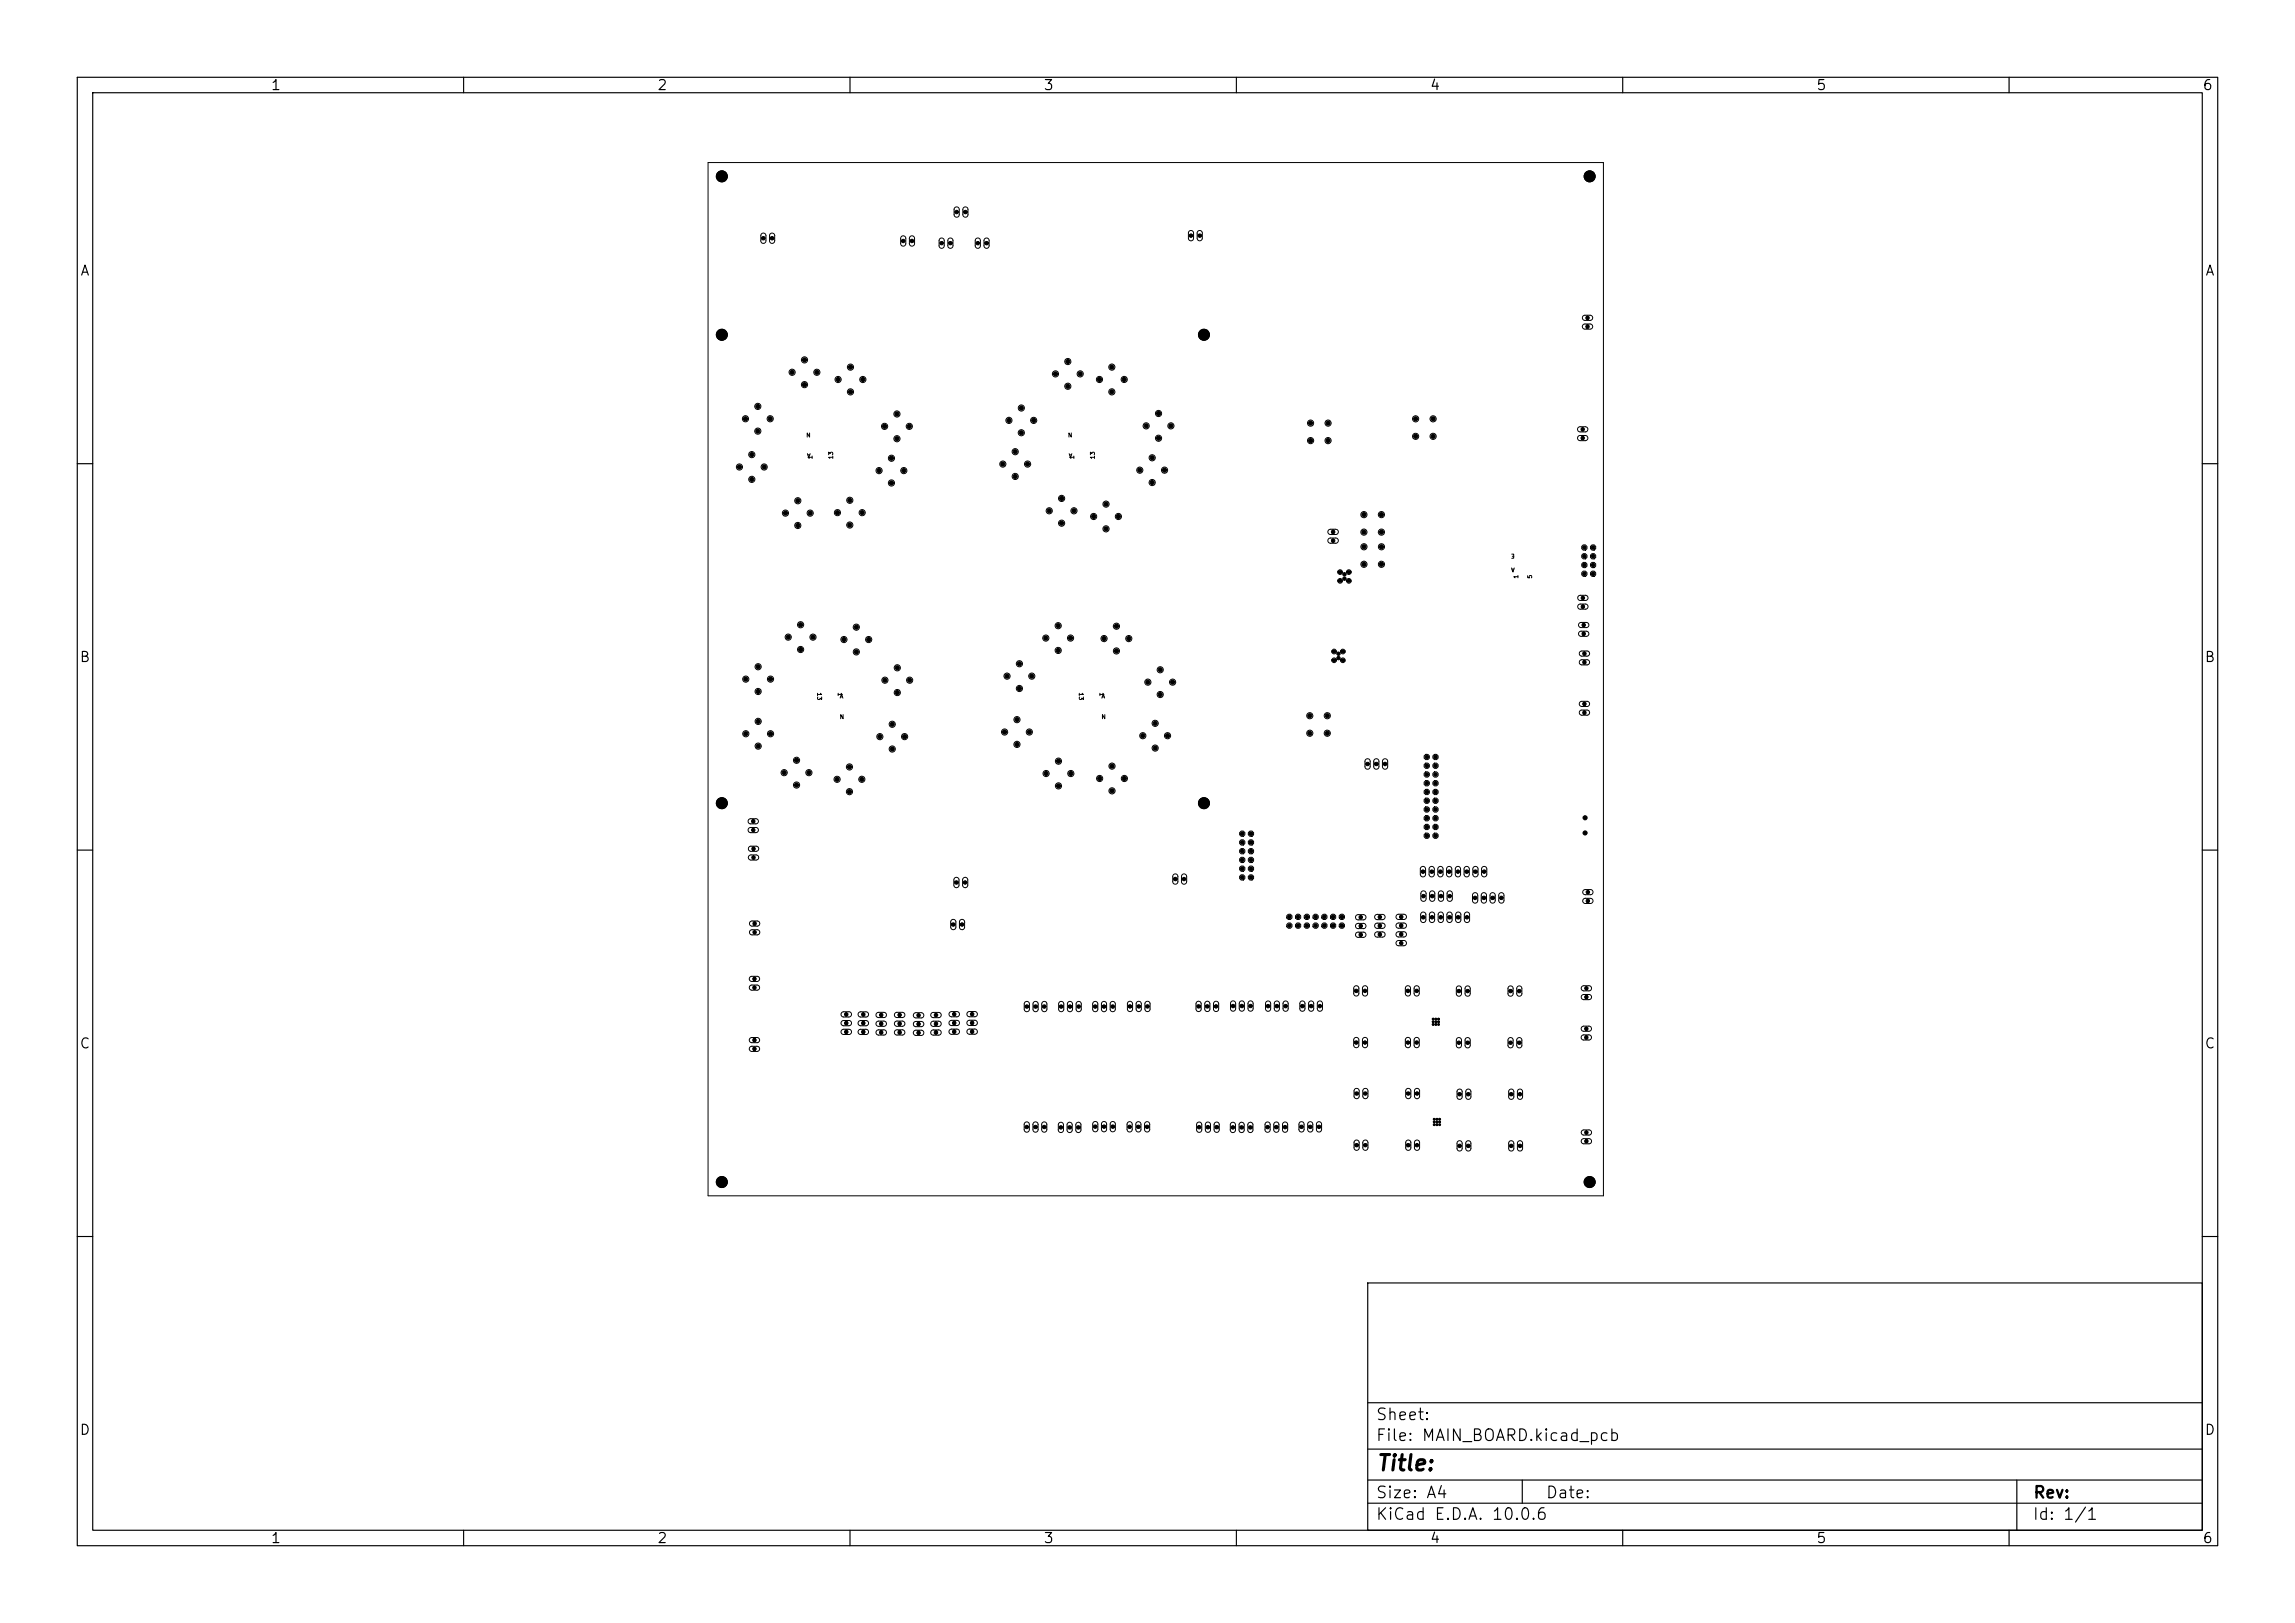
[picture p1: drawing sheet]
<svg xmlns="http://www.w3.org/2000/svg" width="297mm" height="210mm" viewBox="0 0 297 210" stroke-linecap="round" stroke-linejoin="round" font-family="sans-serif">
<defs><g id="words">
<text font-size="2" x="178" y="190.8">Title:</text>
<g font-size="1.5">
<text x="178" y="184.1">Sheet:</text>
<text x="178" y="186.8">File: MAIN_BOARD.kicad_pcb</text>
<text x="178" y="197">KiCad E.D.A. 10.0.6</text>
<text x="178" y="194.2">Size: A4</text>
<text x="200" y="194.2">Date:</text>
<text x="263" y="197">Id: 1/1</text>
<text x="263" y="194.2">Rev:</text>
</g>
<g font-size="1.3">
<text x="35" y="12">1</text>
<text x="85" y="12">2</text>
<text x="135" y="12">3</text>
<text x="185" y="12">4</text>
<text x="235" y="12">5</text>
<text x="285" y="12">6</text>
<text x="10.3" y="36">A</text>
<text x="285.3" y="36">A</text>
<text x="10.2" y="86">B</text>
<text x="285.2" y="86">B</text>
<text x="10.2" y="136">C</text>
<text x="285.2" y="136">C</text>
<text x="10.2" y="186">D</text>
<text x="285.2" y="186">D</text>
<text x="35" y="200">1</text>
<text x="85" y="200">2</text>
<text x="135" y="200">3</text>
<text x="185" y="200">4</text>
<text x="235" y="200">5</text>
<text x="285" y="200">6</text>
</g>
<g font-size=".5">
<text x="104.9" y="55.9" transform="rotate(180 104.9 55.9)">N</text>
<text x="104.9" y="58.5" transform="rotate(180 104.9 58.5)">A</text>
<text x="105.3" y="59.5" transform="rotate(-90 105.3 59.5)">1</text>
<text x="107.9" y="59.5" transform="rotate(-90 107.9 59.5)">13</text>
<text x="138.8" y="55.9" transform="rotate(180 138.8 55.9)">N</text>
<text x="138.8" y="58.5" transform="rotate(180 138.8 58.5)">A</text>
<text x="139.1" y="59.5" transform="rotate(-90 139.1 59.5)">1</text>
<text x="141.8" y="59.5" transform="rotate(-90 141.8 59.5)">13</text>
<text x="172.3" y="70.3">1</text>
<text x="172.3" y="69.2">2</text>
<text x="196.1" y="71.5" transform="rotate(180 196.1 71.5)">E</text>
<text x="196.1" y="73.3" transform="rotate(180 196.1 73.3)">A</text>
<text x="196.6" y="74.9" transform="rotate(-90 196.6 74.9)">1</text>
<text x="198.4" y="74.9" transform="rotate(-90 198.4 74.9)">5</text>
<text x="105.6" y="89.6" transform="rotate(90 105.6 89.6)">13</text>
<text x="108.3" y="89.6" transform="rotate(90 108.3 89.6)">1</text>
<text x="139.5" y="89.6" transform="rotate(90 139.5 89.6)">13</text>
<text x="142.2" y="89.6" transform="rotate(90 142.2 89.6)">1</text>
<text x="108.6" y="90.5">A</text>
<text x="108.6" y="93.2">N</text>
<text x="142.5" y="90.5">A</text>
<text x="142.5" y="93.2">N</text>
<text x="176.6" y="98.6" transform="rotate(90 176.6 98.6)">1</text>
<text x="177.8" y="98.6" transform="rotate(90 177.8 98.6)">2</text>
<text x="178.9" y="98.6" transform="rotate(90 178.9 98.6)">3</text>
<text x="183.8" y="112.5" transform="rotate(90 183.8 112.5)">8</text>
<text x="184.9" y="112.5" transform="rotate(90 184.9 112.5)">7</text>
<text x="186.1" y="112.5" transform="rotate(90 186.1 112.5)">6</text>
<text x="187.2" y="112.5" transform="rotate(90 187.2 112.5)">5</text>
<text x="188.3" y="112.5" transform="rotate(90 188.3 112.5)">4</text>
<text x="189.5" y="112.5" transform="rotate(90 189.5 112.5)">3</text>
<text x="190.6" y="112.5" transform="rotate(90 190.6 112.5)">2</text>
<text x="191.7" y="112.5" transform="rotate(90 191.7 112.5)">1</text>
<text x="175.8" y="119">1</text>
<text x="178.3" y="119">1</text>
<text x="181.1" y="119">1</text>
<text x="183.8" y="118.4" transform="rotate(90 183.8 118.4)">6</text>
<text x="183.9" y="115.7" transform="rotate(90 183.9 115.7)">4</text>
<text x="185" y="118.4" transform="rotate(90 185 118.4)">5</text>
<text x="185" y="115.7" transform="rotate(90 185 115.7)">3</text>
<text x="186.1" y="118.4" transform="rotate(90 186.1 118.4)">4</text>
<text x="186.1" y="115.7" transform="rotate(90 186.1 115.7)">2</text>
<text x="187.2" y="118.4" transform="rotate(90 187.2 118.4)">3</text>
<text x="187.3" y="115.7" transform="rotate(90 187.3 115.7)">1</text>
<text x="188.4" y="118.4" transform="rotate(90 188.4 118.4)">2</text>
<text x="189.5" y="118.4" transform="rotate(90 189.5 118.4)">1</text>
<text x="190.6" y="115.9" transform="rotate(90 190.6 115.9)">1</text>
<text x="191.7" y="115.9" transform="rotate(90 191.7 115.9)">2</text>
<text x="192.8" y="115.9" transform="rotate(90 192.8 115.9)">3</text>
<text x="194" y="115.9" transform="rotate(90 194 115.9)">4</text>
<text x="175.8" y="120.2">2</text>
<text x="175.8" y="121.3">3</text>
<text x="178.3" y="120.1">2</text>
<text x="178.3" y="121.3">3</text>
<text x="181.1" y="120.1">2</text>
<text x="181.1" y="121.2">3</text>
<text x="181.1" y="122.4">4</text>
<text x="109.3" y="131.6">1</text>
<text x="111.5" y="131.6">1</text>
<text x="113.8" y="131.7">1</text>
<text x="116.2" y="131.7">1</text>
<text x="118.6" y="131.7">1</text>
<text x="120.9" y="131.7">1</text>
<text x="123.2" y="131.6">1</text>
<text x="125.5" y="131.6">1</text>
<text x="109.3" y="132.7">2</text>
<text x="109.3" y="133.9">3</text>
<text x="111.5" y="132.7">2</text>
<text x="111.5" y="133.9">3</text>
<text x="113.8" y="132.8">2</text>
<text x="113.8" y="133.9">3</text>
<text x="116.2" y="132.8">2</text>
<text x="116.2" y="133.9">3</text>
<text x="118.6" y="132.9">2</text>
<text x="118.6" y="134">3</text>
<text x="120.9" y="132.8">2</text>
<text x="120.9" y="133.9">3</text>
<text x="123.2" y="132.7">2</text>
<text x="123.2" y="133.8">3</text>
<text x="125.5" y="132.7">2</text>
<text x="125.5" y="133.8">3</text>
</g>
<g font-size=".4">
<text x="123.5" y="27.2" transform="rotate(90 123.5 27.2)">1</text>
<text x="124.6" y="27.2" transform="rotate(90 124.6 27.2)">2</text>
<text x="98.5" y="30.6" transform="rotate(90 98.5 30.6)">1</text>
<text x="99.6" y="30.6" transform="rotate(90 99.6 30.6)">2</text>
<text x="116.5" y="30.9" transform="rotate(90 116.5 30.9)">1</text>
<text x="117.7" y="30.9" transform="rotate(90 117.7 30.9)">2</text>
<text x="121.5" y="31.2" transform="rotate(90 121.5 31.2)">1</text>
<text x="122.7" y="31.2" transform="rotate(90 122.7 31.2)">2</text>
<text x="126.2" y="31.2" transform="rotate(90 126.2 31.2)">1</text>
<text x="127.3" y="31.2" transform="rotate(90 127.3 31.2)">2</text>
<text x="153.8" y="30.2" transform="rotate(90 153.8 30.2)">1</text>
<text x="154.9" y="30.2" transform="rotate(90 154.9 30.2)">2</text>
<text x="205.2" y="41.5">1</text>
<text x="205.2" y="42.6">2</text>
<text x="204.6" y="55.9">1</text>
<text x="204.6" y="57">2</text>
<text x="204.6" y="77.7">1</text>
<text x="204.6" y="78.8">2</text>
<text x="204.7" y="81.2">1</text>
<text x="204.7" y="82.3">2</text>
<text x="204.8" y="84.9">1</text>
<text x="204.8" y="86">2</text>
<text x="204.8" y="91.4">1</text>
<text x="204.8" y="92.6">2</text>
<text x="97.2" y="107.7">1</text>
<text x="97.2" y="106.6">2</text>
<text x="97.3" y="111.3">1</text>
<text x="97.3" y="110.2">2</text>
<text x="123.4" y="113.9" transform="rotate(90 123.4 113.9)">2</text>
<text x="124.6" y="113.9" transform="rotate(90 124.6 113.9)">1</text>
<text x="151.8" y="113.5" transform="rotate(90 151.8 113.5)">2</text>
<text x="152.9" y="113.5" transform="rotate(90 152.9 113.5)">1</text>
<text x="97.4" y="119.8">2</text>
<text x="123" y="119.4" transform="rotate(90 123 119.4)">2</text>
<text x="124.2" y="119.4" transform="rotate(90 124.2 119.4)">1</text>
<text x="205.2" y="115.8">1</text>
<text x="205.2" y="116.9">2</text>
<text x="97.4" y="121">1</text>
<text x="97.4" y="128.1">1</text>
<text x="97.4" y="127">2</text>
<text x="132.5" y="130" transform="rotate(90 132.5 130)">3</text>
<text x="133.7" y="130" transform="rotate(90 133.7 130)">2</text>
<text x="134.8" y="130" transform="rotate(90 134.8 130)">1</text>
<text x="137" y="130" transform="rotate(90 137 130)">3</text>
<text x="138.1" y="130" transform="rotate(90 138.1 130)">2</text>
<text x="139.3" y="130" transform="rotate(90 139.3 130)">1</text>
<text x="141.4" y="130" transform="rotate(90 141.4 130)">3</text>
<text x="142.5" y="130" transform="rotate(90 142.5 130)">2</text>
<text x="143.7" y="130" transform="rotate(90 143.7 130)">1</text>
<text x="145.9" y="130" transform="rotate(90 145.9 130)">3</text>
<text x="147" y="130" transform="rotate(90 147 130)">2</text>
<text x="148.2" y="130" transform="rotate(90 148.2 130)">1</text>
<text x="154.8" y="130" transform="rotate(90 154.8 130)">3</text>
<text x="155.9" y="130" transform="rotate(90 155.9 130)">2</text>
<text x="157" y="130" transform="rotate(90 157 130)">1</text>
<text x="159.2" y="129.9" transform="rotate(90 159.2 129.9)">3</text>
<text x="160.4" y="129.9" transform="rotate(90 160.4 129.9)">2</text>
<text x="161.5" y="129.9" transform="rotate(90 161.5 129.9)">1</text>
<text x="163.8" y="129.9" transform="rotate(90 163.8 129.9)">3</text>
<text x="164.9" y="129.9" transform="rotate(90 164.9 129.9)">2</text>
<text x="166" y="129.9" transform="rotate(90 166 129.9)">1</text>
<text x="168.2" y="129.9" transform="rotate(90 168.2 129.9)">3</text>
<text x="169.3" y="129.9" transform="rotate(90 169.3 129.9)">2</text>
<text x="170.5" y="129.9" transform="rotate(90 170.5 129.9)">1</text>
<text x="175.2" y="128" transform="rotate(90 175.2 128)">2</text>
<text x="176.3" y="128" transform="rotate(90 176.3 128)">1</text>
<text x="181.9" y="128" transform="rotate(90 181.9 128)">2</text>
<text x="183" y="128" transform="rotate(90 183 128)">1</text>
<text x="188.5" y="128" transform="rotate(90 188.5 128)">2</text>
<text x="189.6" y="128" transform="rotate(90 189.6 128)">1</text>
<text x="195.1" y="128" transform="rotate(90 195.1 128)">2</text>
<text x="196.3" y="128" transform="rotate(90 196.3 128)">1</text>
<text x="205" y="128.2">1</text>
<text x="205" y="129.4">2</text>
<text x="97.4" y="136.1">1</text>
<text x="97.4" y="134.9">2</text>
<text x="175.2" y="134.6" transform="rotate(90 175.2 134.6)">2</text>
<text x="176.3" y="134.6" transform="rotate(90 176.3 134.6)">1</text>
<text x="181.9" y="134.6" transform="rotate(90 181.9 134.6)">2</text>
<text x="183" y="134.6" transform="rotate(90 183 134.6)">1</text>
<text x="188.5" y="134.7" transform="rotate(90 188.5 134.7)">1</text>
<text x="189.6" y="134.7" transform="rotate(90 189.6 134.7)">2</text>
<text x="195.1" y="134.7" transform="rotate(90 195.1 134.7)">1</text>
<text x="196.3" y="134.7" transform="rotate(90 196.3 134.7)">2</text>
<text x="205" y="133.4">1</text>
<text x="205" y="134.6">2</text>
<text x="175.2" y="141.2" transform="rotate(90 175.2 141.2)">2</text>
<text x="176.4" y="141.2" transform="rotate(90 176.4 141.2)">1</text>
<text x="181.9" y="141.2" transform="rotate(90 181.9 141.2)">2</text>
<text x="183" y="141.2" transform="rotate(90 183 141.2)">1</text>
<text x="188.6" y="141.3" transform="rotate(90 188.6 141.3)">2</text>
<text x="189.7" y="141.3" transform="rotate(90 189.7 141.3)">1</text>
<text x="195.2" y="141.3" transform="rotate(90 195.2 141.3)">2</text>
<text x="196.4" y="141.3" transform="rotate(90 196.4 141.3)">1</text>
<text x="132.5" y="145.6" transform="rotate(90 132.5 145.6)">1</text>
<text x="133.7" y="145.6" transform="rotate(90 133.7 145.6)">2</text>
<text x="134.8" y="145.6" transform="rotate(90 134.8 145.6)">3</text>
<text x="137" y="145.6" transform="rotate(90 137 145.6)">1</text>
<text x="138.1" y="145.6" transform="rotate(90 138.1 145.6)">2</text>
<text x="139.2" y="145.6" transform="rotate(90 139.2 145.6)">3</text>
<text x="141.4" y="145.5" transform="rotate(90 141.4 145.5)">1</text>
<text x="142.5" y="145.5" transform="rotate(90 142.5 145.5)">2</text>
<text x="143.7" y="145.5" transform="rotate(90 143.7 145.5)">3</text>
<text x="145.9" y="145.6" transform="rotate(90 145.9 145.6)">1</text>
<text x="147" y="145.6" transform="rotate(90 147 145.6)">2</text>
<text x="148.1" y="145.6" transform="rotate(90 148.1 145.6)">3</text>
<text x="154.8" y="145.6" transform="rotate(90 154.8 145.6)">1</text>
<text x="156" y="145.6" transform="rotate(90 156 145.6)">2</text>
<text x="157.1" y="145.6" transform="rotate(90 157.1 145.6)">3</text>
<text x="159.2" y="145.6" transform="rotate(90 159.2 145.6)">1</text>
<text x="160.3" y="145.6" transform="rotate(90 160.3 145.6)">2</text>
<text x="161.5" y="145.6" transform="rotate(90 161.5 145.6)">3</text>
<text x="163.7" y="145.6" transform="rotate(90 163.7 145.6)">1</text>
<text x="164.8" y="145.6" transform="rotate(90 164.8 145.6)">2</text>
<text x="166" y="145.6" transform="rotate(90 166 145.6)">3</text>
<text x="168.1" y="145.6" transform="rotate(90 168.1 145.6)">1</text>
<text x="169.2" y="145.6" transform="rotate(90 169.2 145.6)">2</text>
<text x="170.4" y="145.6" transform="rotate(90 170.4 145.6)">3</text>
<text x="175.2" y="147.9" transform="rotate(90 175.2 147.9)">2</text>
<text x="176.4" y="147.9" transform="rotate(90 176.4 147.9)">1</text>
<text x="181.9" y="147.9" transform="rotate(90 181.9 147.9)">2</text>
<text x="183" y="147.9" transform="rotate(90 183 147.9)">1</text>
<text x="188.6" y="148" transform="rotate(90 188.6 148)">1</text>
<text x="189.7" y="148" transform="rotate(90 189.7 148)">2</text>
<text x="195.2" y="148" transform="rotate(90 195.2 148)">1</text>
<text x="196.4" y="148" transform="rotate(90 196.4 148)">2</text>
<text x="205" y="146.9">1</text>
<text x="205" y="148">2</text>
</g>
<g font-size=".3">
<text x="104" y="46.8">5</text>
<text x="109.9" y="47.7">5</text>
<text x="138" y="47">4</text>
<text x="143.7" y="47.7">5</text>
<text x="97.9" y="52.8">5</text>
<text x="102.4" y="48.4">4</text>
<text x="104" y="50">3</text>
<text x="105.6" y="48.4">2</text>
<text x="108.3" y="49.3">4</text>
<text x="109.9" y="50.9">3</text>
<text x="111.5" y="49.3">2</text>
<text x="115.9" y="53.8">5</text>
<text x="132" y="53">5</text>
<text x="136.4" y="48.6">3</text>
<text x="138" y="50.2">2</text>
<text x="139.6" y="48.6">5</text>
<text x="142.1" y="49.3">4</text>
<text x="143.7" y="50.9">3</text>
<text x="145.3" y="49.3">2</text>
<text x="149.8" y="53.7">5</text>
<text x="96.3" y="54.4">4</text>
<text x="97.1" y="59">5</text>
<text x="97.9" y="56">3</text>
<text x="99.5" y="54.4">2</text>
<text x="114.3" y="55.4">4</text>
<text x="115.2" y="59.5">5</text>
<text x="115.9" y="57">3</text>
<text x="117.5" y="55.4">2</text>
<text x="130.4" y="54.6">4</text>
<text x="131.2" y="58.6">5</text>
<text x="132" y="56.2">3</text>
<text x="133.6" y="54.6">2</text>
<text x="148.2" y="55.3">4</text>
<text x="149" y="59.4">3</text>
<text x="149.8" y="56.9">3</text>
<text x="151.4" y="55.3">2</text>
<text x="169.5" y="57.2">4</text>
<text x="169.5" y="55">5</text>
<text x="171.7" y="55">2</text>
<text x="171.7" y="57.2">3</text>
<text x="183" y="56.7">4</text>
<text x="183" y="54.4">5</text>
<text x="185.3" y="54.4">2</text>
<text x="185.3" y="56.7">3</text>
<text x="95.5" y="60.6">4</text>
<text x="97.1" y="62.2">3</text>
<text x="98.7" y="60.6">2</text>
<text x="103.1" y="65">5</text>
<text x="109.8" y="64.9">4</text>
<text x="113.6" y="61.1">4</text>
<text x="115.2" y="62.7">3</text>
<text x="116.8" y="61.1">2</text>
<text x="129.6" y="60.3">4</text>
<text x="131.2" y="61.9">3</text>
<text x="132.8" y="60.3">2</text>
<text x="137.2" y="64.7">5</text>
<text x="143" y="65.4">4</text>
<text x="147.4" y="61">2</text>
<text x="149" y="62.6">5</text>
<text x="150.6" y="61">4</text>
<text x="101.5" y="66.6">4</text>
<text x="103.1" y="68.2">3</text>
<text x="104.7" y="66.6">2</text>
<text x="108.2" y="66.5">3</text>
<text x="109.8" y="68.1">2</text>
<text x="111.4" y="66.5">5</text>
<text x="135.6" y="66.3">4</text>
<text x="137.2" y="67.9">3</text>
<text x="138.8" y="66.3">2</text>
<text x="141.4" y="67">3</text>
<text x="143" y="68.6">2</text>
<text x="144.6" y="67">5</text>
<text x="176.4" y="69.1">4</text>
<text x="176.4" y="66.8">5</text>
<text x="176.4" y="71">5</text>
<text x="178.6" y="66.8">2</text>
<text x="178.6" y="69.1">3</text>
<text x="178.6" y="71">2</text>
<text x="176.4" y="73.2">4</text>
<text x="178.6" y="73.2">3</text>
<text x="101.9" y="82.6">3</text>
<text x="103.5" y="81">4</text>
<text x="105.1" y="82.6">5</text>
<text x="109.1" y="83">4</text>
<text x="110.7" y="81.4">5</text>
<text x="112.3" y="83">2</text>
<text x="135.2" y="82.8">3</text>
<text x="136.8" y="81.2">4</text>
<text x="138.4" y="82.8">5</text>
<text x="142.7" y="82.8">4</text>
<text x="144.3" y="81.2">5</text>
<text x="145.9" y="82.8">2</text>
<text x="96.4" y="88.1">4</text>
<text x="98" y="89.7">3</text>
<text x="98" y="86.5">5</text>
<text x="99.6" y="88.1">2</text>
<text x="103.5" y="84.2">2</text>
<text x="110.7" y="84.6">3</text>
<text x="114.4" y="88.2">4</text>
<text x="116" y="89.8">3</text>
<text x="116" y="86.6">5</text>
<text x="117.6" y="88.2">2</text>
<text x="130.2" y="87.7">4</text>
<text x="131.8" y="89.3">3</text>
<text x="131.8" y="86.1">5</text>
<text x="133.4" y="87.7">2</text>
<text x="136.8" y="84.4">2</text>
<text x="144.3" y="84.4">3</text>
<text x="148.4" y="88.5">4</text>
<text x="150" y="86.9">5</text>
<text x="151.6" y="88.5">2</text>
<text x="96.4" y="95.1">4</text>
<text x="98" y="93.5">5</text>
<text x="99.6" y="95.1">2</text>
<text x="113.7" y="95.5">4</text>
<text x="115.3" y="93.9">5</text>
<text x="116.9" y="95.5">2</text>
<text x="129.9" y="94.9">4</text>
<text x="131.5" y="93.3">5</text>
<text x="133.1" y="94.9">2</text>
<text x="147.7" y="95.4">4</text>
<text x="149.3" y="93.8">5</text>
<text x="150" y="90.1">3</text>
<text x="150.9" y="95.4">2</text>
<text x="169.3" y="95.1">4</text>
<text x="169.3" y="92.8">5</text>
<text x="171.6" y="92.8">2</text>
<text x="171.6" y="95.1">3</text>
<text x="98" y="96.7">3</text>
<text x="101.3" y="100.2">4</text>
<text x="102.9" y="101.8">3</text>
<text x="102.9" y="98.6">5</text>
<text x="104.5" y="100.2">2</text>
<text x="108.2" y="101">4</text>
<text x="109.8" y="99.4">5</text>
<text x="111.4" y="101">2</text>
<text x="115.3" y="97.1">3</text>
<text x="131.5" y="96.5">3</text>
<text x="135.2" y="100.3">4</text>
<text x="136.8" y="101.9">3</text>
<text x="136.8" y="98.7">5</text>
<text x="138.4" y="100.3">2</text>
<text x="142.2" y="100.9">4</text>
<text x="143.8" y="99.3">5</text>
<text x="145.4" y="100.9">2</text>
<text x="149.3" y="97">3</text>
<text x="109.8" y="102.6">3</text>
<text x="143.8" y="102.5">3</text>
</g>
<g font-size=".2">
<text x="204.9" y="71">7</text>
<text x="206" y="71">8</text>
<text x="173.1" y="74.2">MH1</text>
<text x="173.1" y="75.3">MH2</text>
<text x="174.2" y="74.2">MH3</text>
<text x="174.2" y="75.3">MH4</text>
<text x="204.9" y="74.4">1</text>
<text x="204.9" y="73.3">3</text>
<text x="204.9" y="72.2">5</text>
<text x="206" y="74.4">2</text>
<text x="206" y="73.3">4</text>
<text x="206" y="72.2">6</text>
<text x="172.3" y="85.6">MH3</text>
<text x="172.3" y="84.5">MH4</text>
<text x="173.4" y="85.6">MH1</text>
<text x="173.4" y="84.5">MH2</text>
<text x="184.5" y="98.1">2</text>
<text x="184.5" y="99.3">4</text>
<text x="184.5" y="100.4">6</text>
<text x="184.5" y="101.5">8</text>
<text x="185.6" y="98.1">1</text>
<text x="185.6" y="99.3">3</text>
<text x="185.6" y="100.4">5</text>
<text x="185.6" y="101.5">7</text>
<text x="184.4" y="102.7">10</text>
<text x="184.4" y="103.8">12</text>
<text x="184.4" y="104.9">14</text>
<text x="184.4" y="106">16</text>
<text x="184.4" y="107.2">18</text>
<text x="185.5" y="103.8">11</text>
<text x="185.5" y="104.9">13</text>
<text x="185.5" y="106">15</text>
<text x="185.5" y="107.2">17</text>
<text x="185.6" y="102.7">9</text>
<text x="160.5" y="108">11</text>
<text x="160.6" y="113.7">1</text>
<text x="160.6" y="112.6">3</text>
<text x="160.6" y="111.4">5</text>
<text x="160.6" y="110.3">7</text>
<text x="160.6" y="109.2">9</text>
<text x="161.7" y="109.2">10</text>
<text x="161.7" y="108">12</text>
<text x="161.8" y="113.7">2</text>
<text x="161.8" y="112.6">4</text>
<text x="161.8" y="111.4">6</text>
<text x="161.8" y="110.3">8</text>
<text x="184.4" y="108.3">20</text>
<text x="185.5" y="108.3">19</text>
<text x="166.7" y="118.8">1</text>
<text x="166.7" y="119.9">2</text>
<text x="167.9" y="118.8">3</text>
<text x="167.9" y="119.9">4</text>
<text x="169" y="118.8">5</text>
<text x="169" y="119.9">6</text>
<text x="170.1" y="118.8">7</text>
<text x="170.1" y="119.9">8</text>
<text x="171.1" y="119.9">10</text>
<text x="171.3" y="118.8">9</text>
<text x="172.3" y="118.8">11</text>
<text x="172.3" y="119.9">12</text>
<text x="173.4" y="118.8">13</text>
<text x="173.4" y="119.9">14</text>
</g>
</g></defs>
<g fill="none" stroke="#000" stroke-width=".15">
<path d="M10 10h277v190h-277zM12 12h273v186h-273zM60 10v2M110 10v2M160 10v2M210 10v2M260 10v2M10 60h2M285 60h2M10 110h2M285 110h2M10 160h2"/>
<path d="M177 166h108v32h-108zM285 160h2M60 198v2M110 198v2M160 198v2M177 194.5h108M177 191.5h108M177 187.5h108M177 181.5h108M197 191.5v3M210 198v2M260 198v2"/>
<path d="M261 191.5v6.5"/>
</g>
<g fill="none" stroke="#000" stroke-width=".13">
<path d="M91.6 21h115.9v133.7h-115.9zM98.6 30.3l.3-.1 .2 .2v.8l-.2 .3-.3-.1-.1-.2v-.7zM99.7 30.3l.3-.1 .2 .2 .1 .8-.3 .3-.2-.1-.2-.2v-.7zM116.7 30.6l.3-.1 .2 .3v.8l-.2 .2h-.3l-.1-.2v-.8zM117.8 30.6l.3-.1 .2 .3v.8l-.2 .2h-.2l-.2-.2v-.8zM121.6 30.9l.3-.1 .3 .2v.9l-.3 .2h-.2l-.2-.2v-.8zM122.8 30.9l.3-.1 .2 .2v.9l-.2 .2h-.3l-.1-.2v-.8zM123.6 26.9l.3-.1 .2 .2v.8l-.2 .3h-.3l-.1-.2v-.8zM124.7 26.9l.3-.1 .3 .2v.8l-.3 .3h-.2l-.2-.2v-.8zM126.3 30.9l.3-.1 .3 .2v.9l-.3 .2h-.2l-.2-.2v-.8zM127.4 30.9l.4-.1 .2 .2v.9l-.2 .2h-.3l-.1-.2-.1-.8zM153.9 29.9l.3-.1 .3 .3v.8l-.3 .2h-.2l-.2-.2v-.8z"/>
<path d="M155 29.9l.3-.1 .3 .3v.8l-.3 .2h-.2l-.2-.2v-.8zM204.3 55.3l.2-.1h.7l.2 .2 .1 .2-.3 .3h-.8l-.2-.3zM204.3 56.4h.2h.7l.2 .1 .1 .3-.3 .2h-.8l-.2-.2zM204.9 40.9l.2-.1h.8l.2 .2v.2l-.3 .3-.8-.1-.2-.2zM204.9 42l.2-.1h.8l.2 .2v.2l-.3 .3h-.8l-.2-.3zM171.9 69.7l.3-.1h.7l.3 .2v.2l-.3 .3h-.8l-.2-.3zM171.9 68.6l.3-.1h.7l.3 .2v.2l-.3 .3h-.8l-.2-.3zM204.3 77.1l.2-.1h.8l.2 .2v.2l-.3 .3h-.8l-.2-.3zM204.3 78.3l.2-.1h.8l.2 .1v.3l-.3 .2h-.8l-.2-.2zM176.7 98.3l.4-.1 .2 .2v.9l-.2 .2h-.3l-.1-.2-.1-.8zM177.9 98.3l.3-.1 .2 .2v.9l-.2 .2h-.3l-.1-.2v-.8zM179 98.3l.3-.1 .3 .2v.9l-.3 .2h-.2l-.2-.2v-.8z"/>
<path d="M204.4 80.6l.2-.1 .8 .1 .2 .1v.3l-.3 .2h-.8l-.2-.2zM204.4 81.8l.2-.1h.8l.2 .1v.3l-.3 .2h-.8l-.2-.2zM204.5 84.3l.2-.1h.8l.2 .2v.3l-.3 .2h-.8l-.2-.2zM204.5 85.5l.2-.1h.8l.2 .1v.3l-.2 .2h-.9l-.2-.2zM204.5 90.8l.2-.1 .8 .1 .2 .1v.3l-.3 .2h-.8l-.2-.2zM204.5 92l.2-.1h.8l.2 .1v.3l-.3 .2h-.8l-.2-.2zM96.9 107.2l.2-.1h.8l.2 .1v.3l-.2 .2h-.8l-.3-.2zM96.9 106l.2-.1h.8l.2 .2v.3l-.2 .2h-.8l-.3-.2zM96.9 110.7l.3-.1h.7l.2 .2 .1 .2-.3 .3h-.8l-.2-.3zM96.9 109.6l.3-.1h.7l.2 .2 .1 .2-.3 .3-.8-.1-.2-.2zM97.1 119.3l.2-.1h.8l.2 .1v.3l-.2 .2h-.9l-.2-.2zM123.1 119.1l.4-.1 .2 .2v.8l-.2 .3h-.3l-.2-.3v-.7z"/>
<path d="M123.5 113.6l.4-.1 .2 .3v.8l-.2 .2h-.3l-.1-.2-.1-.8zM124.3 119.1l.3-.1 .2 .2v.8l-.2 .3h-.3l-.1-.3v-.7zM124.7 113.6l.3-.1 .2 .3v.8l-.2 .2h-.3l-.1-.2v-.8zM151.9 113.2l.3-.1 .2 .2v.8l-.2 .3h-.3l-.1-.2v-.8zM153 113.2l.3-.1 .3 .2v.8l-.3 .3h-.2l-.2-.2v-.8zM175.5 118.4l.2-.1 .8 .1 .2 .1 .1 .3-.3 .2h-.8l-.3-.2zM175.5 119.6l.2-.1h.8l.2 .2 .1 .2-.3 .2h-.8l-.3-.2zM178 118.4l.2-.1h.8l.2 .2v.2l-.2 .3h-.9l-.2-.3zM178 119.5h.2h.8l.2 .1v.3l-.2 .2h-.9l-.2-.2zM180.8 118.4l.2-.1h.8l.2 .2v.2l-.3 .3h-.8l-.2-.3zM180.8 119.5l.2-.1h.8l.2 .2v.3l-.2 .2h-.9l-.2-.2zM183.9 112.2l.3-.1 .3 .3v.8l-.3 .3-.2-.1-.2-.2v-.8z"/>
<path d="M183.9 118.1l.4-.1 .2 .3v.8l-.2 .3-.3-.1-.1-.2-.1-.8zM184 115.4l.3-.1 .2 .2v.9l-.2 .2h-.3l-.1-.2v-.8zM185 112.2l.4-.1 .2 .3v.8l-.2 .3-.3-.1-.1-.2-.1-.8zM185.1 118.1l.3-.1 .2 .3v.8l-.2 .3-.3-.1-.1-.2v-.8zM185.1 115.4l.3-.1 .3 .2v.9l-.3 .2h-.2l-.2-.2v-.8zM186.2 112.2l.3-.1 .2 .3v.8l-.2 .3-.3-.1-.1-.2v-.8zM186.2 118.1l.3-.1 .3 .3v.8l-.3 .3-.2-.1-.2-.2v-.8zM186.2 115.4l.4-.1 .2 .2v.9l-.2 .2h-.3l-.1-.2-.1-.8zM187.3 112.2l.3-.1 .3 .3v.8l-.3 .3-.2-.1-.2-.2v-.8zM187.3 118.1l.4-.1 .2 .3v.8l-.2 .3-.3-.1-.1-.2-.1-.8zM187.4 115.4l.3-.1 .2 .2v.9l-.2 .2h-.3l-.1-.2v-.8zM188.4 112.2l.4-.1 .2 .3v.8l-.2 .3-.3-.1-.2-.2v-.8z"/>
<path d="M188.5 118.1l.3-.1 .2 .3v.8l-.2 .3-.3-.1-.1-.2v-.8zM189.6 112.2l.3-.1 .2 .3v.8l-.2 .3-.3-.1-.1-.2v-.8zM189.6 118.1l.3-.1 .3 .3v.8l-.3 .3-.2-.1-.2-.2v-.8zM190.7 115.6l.3-.1 .2 .3v.8l-.2 .3-.3-.1-.1-.2v-.8zM190.7 112.2l.3-.1 .3 .3v.8l-.3 .3-.2-.1-.2-.2v-.8zM191.8 115.6l.3-.1 .3 .3v.8l-.3 .3-.2-.1-.2-.2v-.8zM191.8 112.2l.4-.1 .2 .3v.8l-.2 .3-.3-.1-.2-.2v-.8zM192.9 115.6l.4-.1 .2 .3v.8l-.2 .3-.3-.1-.2-.2v-.8zM194.1 115.6l.3-.1 .2 .3v.8l-.2 .3-.3-.1-.1-.2v-.8zM204.9 115.2l.2-.1h.8l.2 .2v.2l-.2 .3h-.8l-.3-.3zM204.9 116.3l.2-.1h.8l.2 .2v.3l-.2 .2h-.8l-.3-.2zM97.1 127.6l.2-.1h.8l.2 .1v.3l-.2 .2h-.9l-.2-.2z"/>
<path d="M97.1 126.4l.2-.1h.8l.2 .2v.2l-.3 .3h-.8l-.2-.3zM97.1 135.5l.2-.1h.8l.2 .1v.3l-.3 .2h-.8l-.2-.2zM97.1 134.3h.2h.8l.2 .1v.3l-.3 .2h-.8l-.2-.2zM97.1 120.4l.2-.1h.8l.2 .2v.2l-.2 .3h-.9l-.2-.3zM108.9 131l.2-.1h.8l.3 .2v.2l-.3 .3h-.8l-.3-.3zM108.9 132.1l.2-.1 .8 .1 .3 .1v.3l-.3 .2h-.8l-.3-.2zM108.9 133.3l.2-.1h.8l.3 .1v.3l-.3 .3-.8-.1-.3-.2zM111.1 131l.3-.1h.8l.2 .2v.2l-.3 .3h-.8l-.2-.3zM111.1 132.2l.3-.1h.8l.2 .1v.3l-.3 .2h-.8l-.2-.2zM111.1 133.3l.3-.1h.8l.2 .2v.2l-.2 .3h-.9l-.2-.3zM113.5 131.1l.2-.1h.8l.2 .2v.2l-.3 .3h-.8l-.2-.3zM113.5 132.2l.2-.1h.8l.2 .2v.3l-.2 .2h-.9l-.2-.2z"/>
<path d="M113.5 133.4l.2-.1h.8l.2 .1v.3l-.3 .2h-.8l-.2-.2zM115.8 131.1l.3-.1h.8l.2 .2v.2l-.2 .3h-.9l-.2-.3zM115.8 132.2l.3-.1h.8l.2 .2v.2l-.3 .3h-.8l-.2-.3zM115.8 133.4l.3-.1h.8l.2 .1v.3l-.2 .2h-.9l-.2-.2zM118.3 131.1l.2-.1h.8l.2 .2v.3l-.2 .2h-.9l-.2-.2zM118.3 132.3l.2-.1h.8l.2 .1v.3l-.2 .2h-.9l-.2-.2zM118.3 133.4l.2-.1h.8l.2 .2v.2l-.2 .3h-.9l-.2-.3zM120.5 131.1l.3-.1h.8l.2 .2v.2l-.3 .3h-.8l-.2-.3zM120.5 132.2l.3-.1h.8l.2 .2v.3l-.3 .2h-.8l-.2-.2zM120.5 133.4l.3-.1h.8l.2 .1v.3l-.2 .2h-.9l-.2-.2zM122.9 131l.2-.1h.8l.2 .2 .1 .2-.3 .3h-.8l-.3-.3zM122.9 132.1l.2-.1h.8l.2 .2 .1 .3-.3 .2h-.8l-.3-.2z"/>
<path d="M122.9 133.3l.2-.1h.8l.2 .1 .1 .3-.3 .2h-.8l-.3-.2zM125.2 131l.2-.1h.8l.2 .2 .1 .2-.3 .3h-.8l-.3-.3zM125.2 132.1l.2-.1h.8l.2 .2 .1 .2-.3 .3h-.8l-.3-.3zM125.2 133.2l.2-.1 .8 .1 .2 .1 .1 .3-.3 .2h-.8l-.3-.2zM132.6 129.7l.4-.1 .2 .2v.8l-.2 .3h-.3l-.1-.2v-.8zM133.8 129.7l.3-.1 .2 .2v.8l-.2 .3h-.2l-.2-.2v-.8zM134.9 129.7l.3-.1 .3 .2v.8l-.3 .3h-.2l-.2-.2v-.8zM137.1 129.7l.3-.1 .3 .2v.8l-.3 .3h-.2l-.2-.2v-.8zM138.2 129.7l.4-.1 .2 .2v.8l-.2 .3h-.3l-.2-.2v-.8zM139.4 129.7l.3-.1 .2 .2v.8l-.2 .3h-.3l-.1-.2v-.8zM141.5 129.7l.3-.1 .3 .2v.8l-.3 .3h-.2l-.2-.2v-.8zM142.6 129.7l.4-.1 .2 .2v.8l-.2 .3h-.3l-.2-.2v-.8z"/>
<path d="M143.8 129.7l.3-.1 .2 .2v.8l-.2 .3h-.3l-.1-.2v-.8zM146 129.7l.3-.1 .3 .2v.8l-.3 .3-.2-.1-.2-.2v-.7zM147.1 129.7l.4-.1 .2 .2v.8l-.2 .3-.3-.1-.2-.2v-.7zM148.3 129.7l.3-.1 .2 .2v.8l-.2 .3-.3-.1-.1-.2v-.7zM154.9 129.7l.3-.1 .2 .2v.8l-.2 .3-.3-.1-.1-.2v-.7zM156 129.7l.3-.1 .3 .2v.8l-.3 .3-.2-.1-.2-.2v-.7zM157.1 129.7l.4-.1 .2 .2v.8l-.2 .3-.3-.1-.1-.2-.1-.7zM159.3 129.6l.4-.1 .2 .3v.8l-.2 .2h-.3l-.1-.2-.1-.8zM160.5 129.6l.3-.1 .2 .3v.8l-.2 .2h-.3l-.1-.2v-.8zM161.6 129.6l.3-.1 .3 .3v.8l-.3 .2h-.2l-.2-.2v-.8zM163.9 129.6l.3-.1 .2 .3v.8l-.2 .2h-.3l-.1-.2v-.8zM165 129.6l.3-.1 .3 .3v.8l-.3 .2h-.2l-.2-.2v-.8z"/>
<path d="M166.1 129.6l.4-.1 .2 .3v.8l-.2 .2h-.3l-.2-.2v-.8zM168.3 129.6l.3-.1 .3 .3v.8l-.3 .2h-.2l-.2-.2v-.8zM169.4 129.6l.4-.1 .2 .3v.8l-.2 .2h-.3l-.1-.2-.1-.8zM170.6 129.6l.3-.1 .2 .3v.8l-.2 .2h-.3l-.1-.2v-.8zM175.3 127.6h.3l.2 .2v.8l-.2 .3-.2-.1-.2-.2v-.7zM175.3 134.3l.3-.1 .2 .3v.8l-.2 .3-.2-.1-.2-.2v-.8zM175.5 120.7l.2-.1h.8l.2 .2 .1 .2-.3 .3h-.8l-.3-.3zM176.4 127.6h.3l.3 .2v.8l-.3 .3-.2-.1-.2-.2v-.7zM176.4 134.3l.3-.1 .3 .3v.8l-.3 .3-.2-.1-.2-.2v-.8zM178 120.7l.2-.1h.8l.2 .2v.2l-.2 .3-.9-.1-.2-.2zM180.8 120.7l.2-.1h.8l.2 .1v.3l-.3 .2h-.8l-.2-.2zM180.8 121.8l.2-.1h.8l.2 .2v.2l-.3 .3h-.8l-.2-.3z"/>
<path d="M182 127.6h.3l.2 .2v.8l-.2 .3-.3-.1-.1-.2v-.7zM182 134.3l.3-.1 .2 .3v.8l-.2 .3-.3-.1-.1-.2v-.8zM183.1 127.6h.3l.3 .2v.8l-.3 .3-.2-.1-.2-.2v-.7zM183.1 134.3l.3-.1 .3 .3v.8l-.3 .3-.2-.1-.2-.2v-.8zM188.6 127.7l.3-.1 .2 .2v.8l-.2 .3h-.3l-.1-.2v-.8zM188.6 134.4l.3-.1 .2 .2v.8l-.2 .3-.3-.1-.1-.2v-.7zM189.7 127.7l.3-.1 .3 .2v.8l-.3 .3h-.2l-.2-.2v-.8zM189.7 134.4l.3-.1 .3 .2v.8l-.3 .3-.2-.1-.2-.2v-.7zM195.2 134.4l.4-.1 .2 .2v.8l-.2 .3-.3-.1-.1-.2v-.7zM195.2 127.7l.4-.1 .2 .2v.8l-.2 .3h-.3l-.1-.2v-.8zM196.4 134.4l.3-.1 .2 .2v.8l-.2 .3-.3-.1-.1-.2v-.7zM196.4 127.7l.3-.1 .2 .2v.9l-.2 .2h-.3l-.1-.2v-.8z"/>
<path d="M204.7 132.9l.2-.1h.8l.2 .1v.3l-.2 .2h-.8l-.3-.2zM204.7 134l.2-.1h.8l.2 .2v.2l-.2 .3h-.8l-.3-.3zM204.7 127.6l.2-.1 .8 .1 .2 .1 .1 .3-.3 .2h-.8l-.3-.2zM204.7 128.8l.2-.1h.8l.2 .1 .1 .3-.3 .2h-.8l-.3-.2zM132.6 145.3l.4-.1 .2 .2v.9l-.2 .2h-.3l-.1-.2-.1-.8zM133.8 145.3l.3-.1 .2 .2v.8l-.2 .3h-.3l-.1-.2v-.8zM134.9 145.3l.3-.1 .3 .2v.8l-.3 .3h-.2l-.2-.2v-.8zM137.1 145.3l.3-.1 .2 .3v.8l-.2 .2h-.3l-.1-.2v-.8zM138.2 145.3l.3-.1 .2 .3 .1 .8-.3 .2h-.2l-.2-.2v-.8zM139.3 145.3l.3-.1 .3 .3v.8l-.3 .2h-.2l-.2-.2v-.8zM141.5 145.2l.3-.1 .3 .3v.8l-.3 .2h-.2l-.2-.2v-.8zM142.6 145.2l.4-.1 .2 .3v.8l-.2 .2h-.3l-.1-.2-.1-.8z"/>
<path d="M143.8 145.2l.3-.1 .2 .3v.8l-.2 .2h-.3l-.1-.2v-.8zM146 145.2h.3l.2 .2v.8l-.2 .3-.3-.1-.1-.2v-.8zM147.1 145.2h.3l.2 .2 .1 .8-.3 .3-.2-.1-.2-.2v-.8zM148.2 145.2h.3l.3 .2v.8l-.3 .3-.2-.1-.2-.2v-.8zM155 145.3l.3-.1 .2 .2v.9l-.2 .2h-.3l-.1-.2v-.8zM156.1 145.3l.3-.1 .2 .2v.8l-.2 .3h-.2l-.2-.2v-.8zM157.2 145.3l.3-.1 .3 .2v.8l-.3 .3h-.2l-.2-.2v-.8zM159.3 145.3l.3-.1 .3 .3v.8l-.3 .2h-.2l-.2-.2v-.8zM160.4 145.3l.4-.1 .2 .3v.8l-.2 .2h-.3l-.1-.2-.1-.8zM161.6 145.3l.3-.1 .2 .3v.8l-.2 .2h-.3l-.1-.2v-.8zM163.8 145.3l.3-.1 .3 .2v.8l-.3 .3h-.2l-.2-.2v-.8zM164.9 145.3l.4-.1 .2 .2v.8l-.2 .3h-.3l-.1-.2-.1-.8z"/>
<path d="M166.1 145.3l.3-.1 .2 .2v.9l-.2 .2h-.3l-.1-.2v-.8zM168.2 145.2h.3l.3 .2v.8l-.3 .3-.2-.1-.2-.2v-.8zM169.3 145.2h.3l.3 .2v.8l-.3 .3-.2-.1-.2-.2v-.8zM170.5 145.2h.3l.2 .2v.8l-.2 .3-.3-.1-.1-.2v-.8zM175.3 140.9l.4-.1 .2 .3v.8l-.2 .3-.3-.1-.2-.2v-.8zM175.3 147.6l.4-.1 .2 .3v.8l-.2 .2h-.3l-.2-.2v-.8zM176.5 140.9l.3-.1 .2 .3v.8l-.2 .3-.3-.1-.1-.2v-.8zM176.5 147.6l.3-.1 .2 .3v.8l-.2 .2h-.3l-.1-.2v-.8zM182 147.6l.3-.1 .3 .3v.8l-.3 .2h-.2l-.2-.2v-.8zM182 140.9l.3-.1 .3 .3v.8l-.3 .3-.2-.1-.2-.2v-.8zM183.1 147.6l.4-.1 .2 .3v.8l-.2 .2h-.3l-.1-.2-.1-.8zM183.1 140.9l.4-.1 .2 .3v.8l-.2 .3-.3-.1-.1-.2-.1-.8z"/>
<path d="M188.7 147.7l.3-.1 .2 .2v.9l-.2 .2h-.3l-.1-.2v-.8zM188.7 141l.3-.1 .2 .3v.8l-.2 .2h-.3l-.1-.2v-.8zM189.8 147.7l.3-.1 .2 .2 .1 .9-.3 .2h-.2l-.2-.2v-.8zM189.8 141l.3-.1 .2 .3 .1 .8-.3 .2h-.2l-.2-.2v-.8zM195.3 147.7l.4-.1 .2 .2v.9l-.2 .2h-.3l-.1-.2-.1-.8zM195.3 141l.4-.1 .2 .3v.8l-.2 .2h-.3l-.1-.2-.1-.8zM196.5 147.7l.3-.1 .2 .2v.9l-.2 .2h-.3l-.1-.2v-.8zM196.5 141l.3-.1 .2 .3v.8l-.2 .2h-.3l-.1-.2v-.8zM204.7 146.3l.2-.1h.8l.2 .2 .1 .2-.3 .3h-.8l-.3-.3zM204.7 147.4l.2-.1h.8l.2 .2 .1 .3-.3 .2h-.8l-.3-.2z"/>
<circle cx="93.4" cy="22.8" r=".71"/>
<circle cx="205.7" cy="22.8" r=".71"/>
<circle cx="93.4" cy="43.3" r=".71"/>
<circle cx="96.5" cy="54.2" r=".4"/>
<circle cx="97.3" cy="58.8" r=".4"/>
<circle cx="98.1" cy="52.6" r=".4"/>
<circle cx="98.1" cy="55.8" r=".4"/>
<circle cx="99.7" cy="54.2" r=".4"/>
<circle cx="102.5" cy="48.2" r=".4"/>
<circle cx="104.1" cy="49.8" r=".4"/>
<circle cx="104.1" cy="46.6" r=".4"/>
<circle cx="105.7" cy="48.2" r=".4"/>
<circle cx="108.5" cy="49.1" r=".4"/>
<circle cx="110.1" cy="50.7" r=".4"/>
<circle cx="110.1" cy="47.5" r=".4"/>
<circle cx="111.7" cy="49.1" r=".4"/>
<circle cx="114.5" cy="55.2" r=".4"/>
<circle cx="115.4" cy="59.3" r=".4"/>
<circle cx="116.1" cy="53.6" r=".4"/>
<circle cx="116.1" cy="56.8" r=".4"/>
<circle cx="117.7" cy="55.2" r=".4"/>
<circle cx="130.6" cy="54.4" r=".4"/>
<circle cx="131.4" cy="58.4" r=".4"/>
<circle cx="132.2" cy="56" r=".4"/>
<circle cx="132.2" cy="52.8" r=".4"/>
<circle cx="133.8" cy="54.4" r=".4"/>
<circle cx="136.6" cy="48.4" r=".4"/>
<circle cx="138.2" cy="50" r=".4"/>
<circle cx="138.2" cy="46.8" r=".4"/>
<circle cx="139.8" cy="48.4" r=".4"/>
<circle cx="142.3" cy="49.1" r=".4"/>
<circle cx="143.9" cy="50.7" r=".4"/>
<circle cx="143.9" cy="47.5" r=".4"/>
<circle cx="145.5" cy="49.1" r=".4"/>
<circle cx="148.3" cy="55.1" r=".4"/>
<circle cx="149.1" cy="59.2" r=".4"/>
<circle cx="149.9" cy="53.5" r=".4"/>
<circle cx="149.9" cy="56.7" r=".4"/>
<circle cx="151.5" cy="55.1" r=".4"/>
<circle cx="155.8" cy="43.3" r=".71"/>
<circle cx="169.6" cy="54.7" r=".4"/>
<circle cx="169.6" cy="57" r=".4"/>
<circle cx="171.9" cy="54.7" r=".4"/>
<circle cx="171.9" cy="57" r=".4"/>
<circle cx="183.2" cy="54.2" r=".4"/>
<circle cx="183.2" cy="56.5" r=".4"/>
<circle cx="185.5" cy="54.2" r=".4"/>
<circle cx="185.5" cy="56.5" r=".4"/>
<circle cx="95.7" cy="60.4" r=".4"/>
<circle cx="97.3" cy="62" r=".4"/>
<circle cx="98.9" cy="60.4" r=".4"/>
<circle cx="101.6" cy="66.4" r=".4"/>
<circle cx="103.2" cy="64.8" r=".4"/>
<circle cx="103.2" cy="68" r=".4"/>
<circle cx="104.8" cy="66.4" r=".4"/>
<circle cx="108.4" cy="66.3" r=".4"/>
<circle cx="110" cy="67.9" r=".4"/>
<circle cx="110" cy="64.7" r=".4"/>
<circle cx="111.6" cy="66.3" r=".4"/>
<circle cx="113.8" cy="60.9" r=".4"/>
<circle cx="115.4" cy="62.5" r=".4"/>
<circle cx="117" cy="60.9" r=".4"/>
<circle cx="129.8" cy="60" r=".4"/>
<circle cx="131.4" cy="61.6" r=".4"/>
<circle cx="133" cy="60" r=".4"/>
<circle cx="135.8" cy="66.1" r=".4"/>
<circle cx="137.4" cy="64.5" r=".4"/>
<circle cx="137.4" cy="67.7" r=".4"/>
<circle cx="139" cy="66.1" r=".4"/>
<circle cx="141.5" cy="66.8" r=".4"/>
<circle cx="143.1" cy="68.4" r=".4"/>
<circle cx="143.1" cy="65.2" r=".4"/>
<circle cx="144.7" cy="66.8" r=".4"/>
<circle cx="147.5" cy="60.8" r=".4"/>
<circle cx="149.1" cy="62.4" r=".4"/>
<circle cx="150.7" cy="60.8" r=".4"/>
<circle cx="173.4" cy="75.2" r=".3"/>
<circle cx="173.4" cy="74" r=".3"/>
<circle cx="174" cy="74.9" r=".22"/>
<circle cx="174" cy="74.3" r=".22"/>
<circle cx="174.6" cy="75.2" r=".3"/>
<circle cx="174.6" cy="74" r=".3"/>
<circle cx="176.5" cy="68.9" r=".4"/>
<circle cx="176.5" cy="66.6" r=".4"/>
<circle cx="176.5" cy="73" r=".4"/>
<circle cx="176.5" cy="70.8" r=".4"/>
<circle cx="178.8" cy="68.9" r=".4"/>
<circle cx="178.8" cy="66.6" r=".4"/>
<circle cx="178.8" cy="70.8" r=".4"/>
<circle cx="178.8" cy="73" r=".4"/>
<circle cx="205" cy="72" r=".37"/>
<circle cx="205" cy="73.1" r=".37"/>
<circle cx="205" cy="74.2" r=".37"/>
<circle cx="205" cy="70.8" r=".37"/>
<circle cx="206.2" cy="72" r=".37"/>
<circle cx="206.2" cy="74.2" r=".37"/>
<circle cx="206.2" cy="70.8" r=".37"/>
<circle cx="206.2" cy="73.1" r=".37"/>
<circle cx="96.5" cy="87.9" r=".4"/>
<circle cx="96.5" cy="94.9" r=".4"/>
<circle cx="98.1" cy="86.3" r=".4"/>
<circle cx="98.1" cy="89.5" r=".4"/>
<circle cx="98.1" cy="96.5" r=".4"/>
<circle cx="98.1" cy="93.3" r=".4"/>
<circle cx="99.7" cy="87.9" r=".4"/>
<circle cx="99.7" cy="94.9" r=".4"/>
<circle cx="101.5" cy="100" r=".4"/>
<circle cx="102" cy="82.4" r=".4"/>
<circle cx="103.1" cy="98.4" r=".4"/>
<circle cx="103.6" cy="84" r=".4"/>
<circle cx="103.6" cy="80.8" r=".4"/>
<circle cx="104.7" cy="100" r=".4"/>
<circle cx="105.2" cy="82.4" r=".4"/>
<circle cx="109.2" cy="82.8" r=".4"/>
<circle cx="109.9" cy="99.2" r=".4"/>
<circle cx="110.8" cy="81.2" r=".4"/>
<circle cx="110.8" cy="84.4" r=".4"/>
<circle cx="112.4" cy="82.8" r=".4"/>
<circle cx="113.9" cy="95.3" r=".4"/>
<circle cx="114.5" cy="88" r=".4"/>
<circle cx="115.5" cy="93.7" r=".4"/>
<circle cx="115.5" cy="96.9" r=".4"/>
<circle cx="116.1" cy="86.4" r=".4"/>
<circle cx="116.1" cy="89.6" r=".4"/>
<circle cx="117.1" cy="95.3" r=".4"/>
<circle cx="117.7" cy="88" r=".4"/>
<circle cx="130" cy="94.7" r=".4"/>
<circle cx="130.3" cy="87.5" r=".4"/>
<circle cx="131.6" cy="96.3" r=".4"/>
<circle cx="131.6" cy="93.1" r=".4"/>
<circle cx="131.9" cy="85.9" r=".4"/>
<circle cx="131.9" cy="89.1" r=".4"/>
<circle cx="133.2" cy="94.7" r=".4"/>
<circle cx="133.5" cy="87.5" r=".4"/>
<circle cx="135.3" cy="82.6" r=".4"/>
<circle cx="136.9" cy="84.2" r=".4"/>
<circle cx="136.9" cy="81" r=".4"/>
<circle cx="137" cy="98.5" r=".4"/>
<circle cx="138.5" cy="82.6" r=".4"/>
<circle cx="142.9" cy="82.6" r=".4"/>
<circle cx="143.9" cy="99.1" r=".4"/>
<circle cx="144.5" cy="81" r=".4"/>
<circle cx="144.5" cy="84.2" r=".4"/>
<circle cx="146.1" cy="82.6" r=".4"/>
<circle cx="147.9" cy="95.2" r=".4"/>
<circle cx="148.5" cy="88.3" r=".4"/>
<circle cx="149.5" cy="96.8" r=".4"/>
<circle cx="149.5" cy="93.6" r=".4"/>
<circle cx="150.1" cy="86.7" r=".4"/>
<circle cx="150.1" cy="89.9" r=".4"/>
<circle cx="151.1" cy="95.2" r=".4"/>
<circle cx="151.7" cy="88.3" r=".4"/>
<circle cx="169.5" cy="94.9" r=".4"/>
<circle cx="169.5" cy="92.6" r=".4"/>
<circle cx="171.8" cy="94.9" r=".4"/>
<circle cx="171.8" cy="92.6" r=".4"/>
<circle cx="172.6" cy="84.3" r=".3"/>
<circle cx="172.6" cy="85.4" r=".3"/>
<circle cx="173.2" cy="85.2" r=".22"/>
<circle cx="173.2" cy="84.6" r=".22"/>
<circle cx="173.8" cy="84.3" r=".3"/>
<circle cx="173.8" cy="85.4" r=".3"/>
<circle cx="184.6" cy="98" r=".37"/>
<circle cx="184.6" cy="99.1" r=".37"/>
<circle cx="185.8" cy="98" r=".37"/>
<circle cx="185.8" cy="99.1" r=".37"/>
<circle cx="93.4" cy="103.9" r=".71"/>
<circle cx="103.1" cy="101.6" r=".4"/>
<circle cx="108.3" cy="100.8" r=".4"/>
<circle cx="109.9" cy="102.4" r=".4"/>
<circle cx="111.5" cy="100.8" r=".4"/>
<circle cx="135.4" cy="100.1" r=".4"/>
<circle cx="137" cy="101.7" r=".4"/>
<circle cx="138.6" cy="100.1" r=".4"/>
<circle cx="142.3" cy="100.7" r=".4"/>
<circle cx="143.9" cy="102.3" r=".4"/>
<circle cx="145.5" cy="100.7" r=".4"/>
<circle cx="155.8" cy="103.9" r=".71"/>
<circle cx="160.8" cy="109" r=".37"/>
<circle cx="160.8" cy="107.9" r=".37"/>
<circle cx="160.8" cy="113.5" r=".37"/>
<circle cx="160.8" cy="112.4" r=".37"/>
<circle cx="160.8" cy="110.1" r=".37"/>
<circle cx="160.8" cy="111.3" r=".37"/>
<circle cx="161.9" cy="113.5" r=".37"/>
<circle cx="161.9" cy="112.4" r=".37"/>
<circle cx="161.9" cy="110.1" r=".37"/>
<circle cx="161.9" cy="107.9" r=".37"/>
<circle cx="161.9" cy="109" r=".37"/>
<circle cx="161.9" cy="111.3" r=".37"/>
<circle cx="166.9" cy="119.8" r=".37"/>
<circle cx="166.9" cy="118.6" r=".37"/>
<circle cx="168" cy="119.8" r=".37"/>
<circle cx="168" cy="118.6" r=".37"/>
<circle cx="169.1" cy="119.8" r=".37"/>
<circle cx="169.1" cy="118.6" r=".37"/>
<circle cx="170.3" cy="119.8" r=".37"/>
<circle cx="170.3" cy="118.6" r=".37"/>
<circle cx="171.4" cy="119.8" r=".37"/>
<circle cx="171.4" cy="118.6" r=".37"/>
<circle cx="172.5" cy="119.8" r=".37"/>
<circle cx="172.5" cy="118.6" r=".37"/>
<circle cx="173.7" cy="119.8" r=".37"/>
<circle cx="173.7" cy="118.6" r=".37"/>
<circle cx="184.6" cy="108.1" r=".37"/>
<circle cx="184.6" cy="100.2" r=".37"/>
<circle cx="184.6" cy="103.6" r=".37"/>
<circle cx="184.6" cy="101.3" r=".37"/>
<circle cx="184.6" cy="102.5" r=".37"/>
<circle cx="184.6" cy="104.7" r=".37"/>
<circle cx="184.6" cy="105.9" r=".37"/>
<circle cx="184.6" cy="107" r=".37"/>
<circle cx="185.8" cy="103.6" r=".37"/>
<circle cx="185.8" cy="101.3" r=".37"/>
<circle cx="185.8" cy="104.7" r=".37"/>
<circle cx="185.8" cy="107" r=".37"/>
<circle cx="185.8" cy="100.2" r=".37"/>
<circle cx="185.8" cy="102.5" r=".37"/>
<circle cx="185.8" cy="105.9" r=".37"/>
<circle cx="185.8" cy="108.1" r=".37"/>
<circle cx="205.1" cy="105.8" r=".27"/>
<circle cx="205.1" cy="107.8" r=".27"/>
<circle cx="185.5" cy="132.6" r=".12"/>
<circle cx="185.5" cy="131.9" r=".12"/>
<circle cx="185.5" cy="132.2" r=".12"/>
<circle cx="185.8" cy="132.6" r=".12"/>
<circle cx="185.8" cy="131.9" r=".12"/>
<circle cx="185.8" cy="132.2" r=".12"/>
<circle cx="186.2" cy="132.6" r=".12"/>
<circle cx="186.2" cy="131.9" r=".12"/>
<circle cx="186.2" cy="132.2" r=".12"/>
<circle cx="93.4" cy="153" r=".71"/>
<circle cx="185.6" cy="144.8" r=".12"/>
<circle cx="185.6" cy="145.2" r=".12"/>
<circle cx="185.6" cy="145.5" r=".12"/>
<circle cx="186" cy="145.2" r=".12"/>
<circle cx="186" cy="144.8" r=".12"/>
<circle cx="186" cy="145.5" r=".12"/>
<circle cx="186.3" cy="144.8" r=".12"/>
<circle cx="186.3" cy="145.2" r=".12"/>
<circle cx="186.3" cy="145.5" r=".12"/>
<circle cx="205.7" cy="153" r=".71"/>
</g>
<g fill="#000" stroke="#000" stroke-width=".13">
<circle cx="93.4" cy="22.8" r=".71"/>
<circle cx="98.8" cy="30.8" r=".22"/>
<circle cx="99.9" cy="30.8" r=".22"/>
<circle cx="116.9" cy="31.2" r=".22"/>
<circle cx="118" cy="31.2" r=".22"/>
<circle cx="121.9" cy="31.5" r=".22"/>
<circle cx="123" cy="31.5" r=".22"/>
<circle cx="123.8" cy="27.4" r=".22"/>
<circle cx="124.9" cy="27.4" r=".22"/>
<circle cx="126.5" cy="31.5" r=".22"/>
<circle cx="127.7" cy="31.5" r=".22"/>
<circle cx="154.1" cy="30.5" r=".22"/>
<circle cx="155.3" cy="30.5" r=".22"/>
<circle cx="205.7" cy="22.8" r=".71"/>
<circle cx="93.4" cy="43.3" r=".71"/>
<circle cx="96.5" cy="54.2" r=".27"/>
<circle cx="97.3" cy="58.8" r=".27"/>
<circle cx="98.1" cy="52.6" r=".27"/>
<circle cx="98.1" cy="55.8" r=".27"/>
<circle cx="99.7" cy="54.2" r=".27"/>
<circle cx="102.5" cy="48.2" r=".27"/>
<circle cx="104.1" cy="49.8" r=".27"/>
<circle cx="104.1" cy="46.6" r=".27"/>
<circle cx="105.7" cy="48.2" r=".27"/>
<circle cx="108.5" cy="49.1" r=".27"/>
<circle cx="110.1" cy="50.7" r=".27"/>
<circle cx="110.1" cy="47.5" r=".27"/>
<circle cx="111.7" cy="49.1" r=".27"/>
<circle cx="114.5" cy="55.2" r=".27"/>
<circle cx="115.4" cy="59.3" r=".27"/>
<circle cx="116.1" cy="53.6" r=".27"/>
<circle cx="116.1" cy="56.8" r=".27"/>
<circle cx="117.7" cy="55.2" r=".27"/>
<circle cx="130.6" cy="54.4" r=".27"/>
<circle cx="131.4" cy="58.4" r=".27"/>
<circle cx="132.2" cy="52.8" r=".27"/>
<circle cx="132.2" cy="56" r=".27"/>
<circle cx="133.8" cy="54.4" r=".27"/>
<circle cx="136.6" cy="48.4" r=".27"/>
<circle cx="138.2" cy="50" r=".27"/>
<circle cx="138.2" cy="46.8" r=".27"/>
<circle cx="139.8" cy="48.4" r=".27"/>
<circle cx="142.3" cy="49.1" r=".27"/>
<circle cx="143.9" cy="50.7" r=".27"/>
<circle cx="143.9" cy="47.5" r=".27"/>
<circle cx="145.5" cy="49.1" r=".27"/>
<circle cx="148.3" cy="55.1" r=".27"/>
<circle cx="149.1" cy="59.2" r=".27"/>
<circle cx="149.9" cy="53.5" r=".27"/>
<circle cx="149.9" cy="56.7" r=".27"/>
<circle cx="151.5" cy="55.1" r=".27"/>
<circle cx="155.8" cy="43.3" r=".71"/>
<circle cx="169.6" cy="57" r=".27"/>
<circle cx="169.6" cy="54.7" r=".27"/>
<circle cx="171.9" cy="57" r=".27"/>
<circle cx="171.9" cy="54.7" r=".27"/>
<circle cx="183.2" cy="54.2" r=".27"/>
<circle cx="183.2" cy="56.5" r=".27"/>
<circle cx="185.5" cy="54.2" r=".27"/>
<circle cx="185.5" cy="56.5" r=".27"/>
<circle cx="204.8" cy="55.6" r=".22"/>
<circle cx="204.8" cy="56.7" r=".22"/>
<circle cx="205.4" cy="42.3" r=".22"/>
<circle cx="205.4" cy="41.1" r=".22"/>
<circle cx="95.7" cy="60.4" r=".27"/>
<circle cx="97.3" cy="62" r=".27"/>
<circle cx="98.9" cy="60.4" r=".27"/>
<circle cx="101.6" cy="66.4" r=".27"/>
<circle cx="103.2" cy="64.8" r=".27"/>
<circle cx="103.2" cy="68" r=".27"/>
<circle cx="104.8" cy="66.4" r=".27"/>
<circle cx="108.4" cy="66.3" r=".27"/>
<circle cx="110" cy="67.9" r=".27"/>
<circle cx="110" cy="64.7" r=".27"/>
<circle cx="111.6" cy="66.3" r=".27"/>
<circle cx="113.8" cy="60.9" r=".27"/>
<circle cx="115.4" cy="62.5" r=".27"/>
<circle cx="117" cy="60.9" r=".27"/>
<circle cx="129.8" cy="60" r=".27"/>
<circle cx="131.4" cy="61.6" r=".27"/>
<circle cx="133" cy="60" r=".27"/>
<circle cx="135.8" cy="66.1" r=".27"/>
<circle cx="137.4" cy="64.5" r=".27"/>
<circle cx="137.4" cy="67.7" r=".27"/>
<circle cx="139" cy="66.1" r=".27"/>
<circle cx="141.5" cy="66.8" r=".27"/>
<circle cx="143.1" cy="65.2" r=".27"/>
<circle cx="143.1" cy="68.4" r=".27"/>
<circle cx="144.7" cy="66.8" r=".27"/>
<circle cx="147.5" cy="60.8" r=".27"/>
<circle cx="149.1" cy="62.4" r=".27"/>
<circle cx="150.7" cy="60.8" r=".27"/>
<circle cx="172.5" cy="68.8" r=".23"/>
<circle cx="172.5" cy="70" r=".23"/>
<circle cx="173.4" cy="74" r=".19"/>
<circle cx="173.4" cy="75.2" r=".19"/>
<circle cx="174" cy="74.3" r=".14"/>
<circle cx="174" cy="74.9" r=".14"/>
<circle cx="174.6" cy="74" r=".19"/>
<circle cx="174.6" cy="75.2" r=".19"/>
<circle cx="176.5" cy="68.9" r=".27"/>
<circle cx="176.5" cy="66.6" r=".27"/>
<circle cx="176.5" cy="73" r=".27"/>
<circle cx="176.5" cy="70.8" r=".27"/>
<circle cx="178.8" cy="68.9" r=".27"/>
<circle cx="178.8" cy="66.6" r=".27"/>
<circle cx="178.8" cy="73" r=".27"/>
<circle cx="178.8" cy="70.8" r=".27"/>
<circle cx="204.8" cy="78.5" r=".22"/>
<circle cx="204.8" cy="77.4" r=".22"/>
<circle cx="205" cy="73.1" r=".23"/>
<circle cx="205" cy="72" r=".23"/>
<circle cx="205" cy="74.2" r=".23"/>
<circle cx="205" cy="70.8" r=".23"/>
<circle cx="206.2" cy="73.1" r=".23"/>
<circle cx="206.2" cy="72" r=".23"/>
<circle cx="206.2" cy="74.2" r=".23"/>
<circle cx="206.2" cy="70.8" r=".23"/>
<circle cx="96.5" cy="87.9" r=".27"/>
<circle cx="96.5" cy="94.9" r=".27"/>
<circle cx="98.1" cy="89.5" r=".27"/>
<circle cx="98.1" cy="86.3" r=".27"/>
<circle cx="98.1" cy="96.5" r=".27"/>
<circle cx="98.1" cy="93.3" r=".27"/>
<circle cx="99.7" cy="87.9" r=".27"/>
<circle cx="99.7" cy="94.9" r=".27"/>
<circle cx="101.5" cy="100" r=".27"/>
<circle cx="102" cy="82.4" r=".27"/>
<circle cx="103.1" cy="98.4" r=".27"/>
<circle cx="103.6" cy="80.8" r=".27"/>
<circle cx="103.6" cy="84" r=".27"/>
<circle cx="104.7" cy="100" r=".27"/>
<circle cx="105.2" cy="82.4" r=".27"/>
<circle cx="109.2" cy="82.8" r=".27"/>
<circle cx="109.9" cy="99.2" r=".27"/>
<circle cx="110.8" cy="84.4" r=".27"/>
<circle cx="110.8" cy="81.2" r=".27"/>
<circle cx="112.4" cy="82.8" r=".27"/>
<circle cx="113.9" cy="95.3" r=".27"/>
<circle cx="114.5" cy="88" r=".27"/>
<circle cx="115.5" cy="93.7" r=".27"/>
<circle cx="115.5" cy="96.9" r=".27"/>
<circle cx="116.1" cy="86.4" r=".27"/>
<circle cx="116.1" cy="89.6" r=".27"/>
<circle cx="117.1" cy="95.3" r=".27"/>
<circle cx="117.7" cy="88" r=".27"/>
<circle cx="130" cy="94.7" r=".27"/>
<circle cx="130.3" cy="87.5" r=".27"/>
<circle cx="131.6" cy="96.3" r=".27"/>
<circle cx="131.6" cy="93.1" r=".27"/>
<circle cx="131.9" cy="89.1" r=".27"/>
<circle cx="131.9" cy="85.9" r=".27"/>
<circle cx="133.2" cy="94.7" r=".27"/>
<circle cx="133.5" cy="87.5" r=".27"/>
<circle cx="135.3" cy="82.6" r=".27"/>
<circle cx="136.9" cy="84.2" r=".27"/>
<circle cx="136.9" cy="81" r=".27"/>
<circle cx="137" cy="98.5" r=".27"/>
<circle cx="138.5" cy="82.6" r=".27"/>
<circle cx="142.9" cy="82.6" r=".27"/>
<circle cx="143.9" cy="99.1" r=".27"/>
<circle cx="144.5" cy="81" r=".27"/>
<circle cx="144.5" cy="84.2" r=".27"/>
<circle cx="146.1" cy="82.6" r=".27"/>
<circle cx="147.9" cy="95.2" r=".27"/>
<circle cx="148.5" cy="88.3" r=".27"/>
<circle cx="149.5" cy="93.6" r=".27"/>
<circle cx="149.5" cy="96.8" r=".27"/>
<circle cx="150.1" cy="89.9" r=".27"/>
<circle cx="150.1" cy="86.7" r=".27"/>
<circle cx="151.1" cy="95.2" r=".27"/>
<circle cx="151.7" cy="88.3" r=".27"/>
<circle cx="169.5" cy="94.9" r=".27"/>
<circle cx="169.5" cy="92.6" r=".27"/>
<circle cx="171.8" cy="92.6" r=".27"/>
<circle cx="171.8" cy="94.9" r=".27"/>
<circle cx="172.6" cy="84.3" r=".19"/>
<circle cx="172.6" cy="85.4" r=".19"/>
<circle cx="173.2" cy="85.2" r=".14"/>
<circle cx="173.2" cy="84.6" r=".14"/>
<circle cx="173.8" cy="84.3" r=".19"/>
<circle cx="173.8" cy="85.4" r=".19"/>
<circle cx="177" cy="98.9" r=".23"/>
<circle cx="178.1" cy="98.9" r=".23"/>
<circle cx="179.2" cy="98.9" r=".23"/>
<circle cx="184.6" cy="99.1" r=".23"/>
<circle cx="184.6" cy="98" r=".23"/>
<circle cx="185.8" cy="99.1" r=".23"/>
<circle cx="185.8" cy="98" r=".23"/>
<circle cx="205" cy="82" r=".22"/>
<circle cx="205" cy="80.9" r=".22"/>
<circle cx="205" cy="84.6" r=".22"/>
<circle cx="205" cy="91.1" r=".22"/>
<circle cx="205" cy="92.2" r=".22"/>
<circle cx="205" cy="85.7" r=".22"/>
<circle cx="93.4" cy="103.9" r=".71"/>
<circle cx="97.5" cy="107.4" r=".22"/>
<circle cx="97.5" cy="106.3" r=".22"/>
<circle cx="97.5" cy="111" r=".22"/>
<circle cx="97.5" cy="109.8" r=".22"/>
<circle cx="97.7" cy="119.5" r=".22"/>
<circle cx="103.1" cy="101.6" r=".27"/>
<circle cx="108.3" cy="100.8" r=".27"/>
<circle cx="109.9" cy="102.4" r=".27"/>
<circle cx="111.5" cy="100.8" r=".27"/>
<circle cx="123.4" cy="119.6" r=".22"/>
<circle cx="123.8" cy="114.2" r=".22"/>
<circle cx="124.5" cy="119.6" r=".22"/>
<circle cx="124.9" cy="114.2" r=".22"/>
<circle cx="135.4" cy="100.1" r=".27"/>
<circle cx="137" cy="101.7" r=".27"/>
<circle cx="138.6" cy="100.1" r=".27"/>
<circle cx="142.3" cy="100.7" r=".27"/>
<circle cx="143.9" cy="102.3" r=".27"/>
<circle cx="145.5" cy="100.7" r=".27"/>
<circle cx="152.1" cy="113.7" r=".22"/>
<circle cx="153.2" cy="113.7" r=".22"/>
<circle cx="155.8" cy="103.9" r=".71"/>
<circle cx="160.8" cy="113.5" r=".23"/>
<circle cx="160.8" cy="110.1" r=".23"/>
<circle cx="160.8" cy="107.9" r=".23"/>
<circle cx="160.8" cy="112.4" r=".23"/>
<circle cx="160.8" cy="109" r=".23"/>
<circle cx="160.8" cy="111.3" r=".23"/>
<circle cx="161.9" cy="113.5" r=".23"/>
<circle cx="161.9" cy="110.1" r=".23"/>
<circle cx="161.9" cy="107.9" r=".23"/>
<circle cx="161.9" cy="109" r=".23"/>
<circle cx="161.9" cy="112.4" r=".23"/>
<circle cx="161.9" cy="111.3" r=".23"/>
<circle cx="166.9" cy="119.8" r=".23"/>
<circle cx="166.9" cy="118.6" r=".23"/>
<circle cx="168" cy="119.8" r=".23"/>
<circle cx="168" cy="118.6" r=".23"/>
<circle cx="169.1" cy="119.8" r=".23"/>
<circle cx="169.1" cy="118.6" r=".23"/>
<circle cx="170.3" cy="119.8" r=".23"/>
<circle cx="170.3" cy="118.6" r=".23"/>
<circle cx="171.4" cy="119.8" r=".23"/>
<circle cx="171.4" cy="118.6" r=".23"/>
<circle cx="172.5" cy="119.8" r=".23"/>
<circle cx="172.5" cy="118.6" r=".23"/>
<circle cx="173.7" cy="119.8" r=".23"/>
<circle cx="173.7" cy="118.6" r=".23"/>
<circle cx="176.1" cy="119.8" r=".23"/>
<circle cx="176.1" cy="118.7" r=".23"/>
<circle cx="178.6" cy="118.7" r=".23"/>
<circle cx="178.6" cy="119.8" r=".23"/>
<circle cx="181.3" cy="119.8" r=".23"/>
<circle cx="181.3" cy="118.6" r=".23"/>
<circle cx="184.1" cy="112.8" r=".23"/>
<circle cx="184.2" cy="118.7" r=".23"/>
<circle cx="184.2" cy="116" r=".23"/>
<circle cx="184.6" cy="108.1" r=".23"/>
<circle cx="184.6" cy="102.5" r=".23"/>
<circle cx="184.6" cy="105.9" r=".23"/>
<circle cx="184.6" cy="100.2" r=".23"/>
<circle cx="184.6" cy="107" r=".23"/>
<circle cx="184.6" cy="104.7" r=".23"/>
<circle cx="184.6" cy="101.3" r=".23"/>
<circle cx="184.6" cy="103.6" r=".23"/>
<circle cx="185.3" cy="112.8" r=".23"/>
<circle cx="185.3" cy="118.7" r=".23"/>
<circle cx="185.3" cy="116" r=".23"/>
<circle cx="185.8" cy="108.1" r=".23"/>
<circle cx="185.8" cy="102.5" r=".23"/>
<circle cx="185.8" cy="105.9" r=".23"/>
<circle cx="185.8" cy="100.2" r=".23"/>
<circle cx="185.8" cy="107" r=".23"/>
<circle cx="185.8" cy="101.3" r=".23"/>
<circle cx="185.8" cy="104.7" r=".23"/>
<circle cx="185.8" cy="103.6" r=".23"/>
<circle cx="186.4" cy="112.8" r=".23"/>
<circle cx="186.5" cy="118.7" r=".23"/>
<circle cx="186.5" cy="116" r=".23"/>
<circle cx="187.5" cy="112.8" r=".23"/>
<circle cx="187.6" cy="118.7" r=".23"/>
<circle cx="187.6" cy="116" r=".23"/>
<circle cx="188.7" cy="112.8" r=".23"/>
<circle cx="188.7" cy="118.7" r=".23"/>
<circle cx="189.8" cy="112.8" r=".23"/>
<circle cx="189.8" cy="118.7" r=".23"/>
<circle cx="190.9" cy="116.2" r=".23"/>
<circle cx="190.9" cy="112.8" r=".23"/>
<circle cx="192" cy="116.2" r=".23"/>
<circle cx="192.1" cy="112.8" r=".23"/>
<circle cx="193.2" cy="116.2" r=".23"/>
<circle cx="194.3" cy="116.2" r=".23"/>
<circle cx="205.1" cy="105.8" r=".2"/>
<circle cx="205.1" cy="107.8" r=".2"/>
<circle cx="205.5" cy="115.4" r=".22"/>
<circle cx="205.5" cy="116.6" r=".22"/>
<circle cx="97.6" cy="134.6" r=".22"/>
<circle cx="97.6" cy="126.7" r=".22"/>
<circle cx="97.6" cy="127.8" r=".22"/>
<circle cx="97.6" cy="135.7" r=".22"/>
<circle cx="97.7" cy="120.6" r=".22"/>
<circle cx="109.5" cy="132.4" r=".23"/>
<circle cx="109.5" cy="131.3" r=".23"/>
<circle cx="109.5" cy="133.5" r=".23"/>
<circle cx="111.7" cy="131.3" r=".23"/>
<circle cx="111.7" cy="133.5" r=".23"/>
<circle cx="111.7" cy="132.4" r=".23"/>
<circle cx="114" cy="133.6" r=".23"/>
<circle cx="114" cy="132.5" r=".23"/>
<circle cx="114" cy="131.3" r=".23"/>
<circle cx="116.4" cy="132.5" r=".23"/>
<circle cx="116.4" cy="131.3" r=".23"/>
<circle cx="116.4" cy="133.6" r=".23"/>
<circle cx="118.9" cy="132.5" r=".23"/>
<circle cx="118.9" cy="133.6" r=".23"/>
<circle cx="118.9" cy="131.4" r=".23"/>
<circle cx="121.1" cy="133.6" r=".23"/>
<circle cx="121.1" cy="131.3" r=".23"/>
<circle cx="121.1" cy="132.5" r=".23"/>
<circle cx="123.5" cy="133.5" r=".23"/>
<circle cx="123.5" cy="132.4" r=".23"/>
<circle cx="123.5" cy="131.2" r=".23"/>
<circle cx="125.8" cy="133.5" r=".23"/>
<circle cx="125.8" cy="132.4" r=".23"/>
<circle cx="125.8" cy="131.2" r=".23"/>
<circle cx="132.9" cy="130.2" r=".22"/>
<circle cx="134" cy="130.2" r=".22"/>
<circle cx="135.1" cy="130.2" r=".22"/>
<circle cx="137.3" cy="130.2" r=".22"/>
<circle cx="138.5" cy="130.2" r=".22"/>
<circle cx="139.6" cy="130.2" r=".22"/>
<circle cx="141.7" cy="130.2" r=".22"/>
<circle cx="142.9" cy="130.2" r=".22"/>
<circle cx="144" cy="130.2" r=".22"/>
<circle cx="146.2" cy="130.2" r=".22"/>
<circle cx="147.4" cy="130.2" r=".22"/>
<circle cx="148.5" cy="130.2" r=".22"/>
<circle cx="155.1" cy="130.2" r=".22"/>
<circle cx="156.2" cy="130.2" r=".22"/>
<circle cx="157.4" cy="130.2" r=".22"/>
<circle cx="159.6" cy="130.2" r=".22"/>
<circle cx="160.7" cy="130.2" r=".22"/>
<circle cx="161.8" cy="130.2" r=".22"/>
<circle cx="164.1" cy="130.2" r=".22"/>
<circle cx="165.2" cy="130.2" r=".22"/>
<circle cx="166.4" cy="130.2" r=".22"/>
<circle cx="168.5" cy="130.2" r=".22"/>
<circle cx="169.7" cy="130.2" r=".22"/>
<circle cx="170.8" cy="130.2" r=".22"/>
<circle cx="175.5" cy="134.9" r=".22"/>
<circle cx="175.5" cy="128.2" r=".22"/>
<circle cx="176.1" cy="121" r=".23"/>
<circle cx="176.7" cy="134.9" r=".22"/>
<circle cx="176.7" cy="128.2" r=".22"/>
<circle cx="178.6" cy="120.9" r=".23"/>
<circle cx="181.3" cy="120.9" r=".23"/>
<circle cx="181.3" cy="122" r=".23"/>
<circle cx="182.2" cy="134.9" r=".22"/>
<circle cx="182.2" cy="128.2" r=".22"/>
<circle cx="183.3" cy="134.9" r=".22"/>
<circle cx="183.3" cy="128.2" r=".22"/>
<circle cx="185.5" cy="131.9" r=".06"/>
<circle cx="185.5" cy="132.2" r=".06"/>
<circle cx="185.5" cy="132.6" r=".06"/>
<circle cx="185.8" cy="131.9" r=".06"/>
<circle cx="185.8" cy="132.2" r=".06"/>
<circle cx="185.8" cy="132.6" r=".06"/>
<circle cx="186.2" cy="131.9" r=".06"/>
<circle cx="186.2" cy="132.2" r=".06"/>
<circle cx="186.2" cy="132.6" r=".06"/>
<circle cx="188.8" cy="128.2" r=".22"/>
<circle cx="188.8" cy="134.9" r=".22"/>
<circle cx="189.9" cy="128.2" r=".22"/>
<circle cx="189.9" cy="134.9" r=".22"/>
<circle cx="195.5" cy="128.2" r=".22"/>
<circle cx="195.5" cy="134.9" r=".22"/>
<circle cx="196.6" cy="128.2" r=".22"/>
<circle cx="196.6" cy="134.9" r=".22"/>
<circle cx="205.3" cy="134.2" r=".22"/>
<circle cx="205.3" cy="133.1" r=".22"/>
<circle cx="205.3" cy="129" r=".22"/>
<circle cx="205.3" cy="127.9" r=".22"/>
<circle cx="93.4" cy="153" r=".71"/>
<circle cx="132.9" cy="145.8" r=".22"/>
<circle cx="134" cy="145.8" r=".22"/>
<circle cx="135.1" cy="145.8" r=".22"/>
<circle cx="137.3" cy="145.9" r=".22"/>
<circle cx="138.4" cy="145.9" r=".22"/>
<circle cx="139.6" cy="145.9" r=".22"/>
<circle cx="141.7" cy="145.8" r=".22"/>
<circle cx="142.9" cy="145.8" r=".22"/>
<circle cx="144" cy="145.8" r=".22"/>
<circle cx="146.2" cy="145.8" r=".22"/>
<circle cx="147.3" cy="145.8" r=".22"/>
<circle cx="148.5" cy="145.8" r=".22"/>
<circle cx="155.2" cy="145.9" r=".22"/>
<circle cx="156.3" cy="145.9" r=".22"/>
<circle cx="157.5" cy="145.9" r=".22"/>
<circle cx="159.5" cy="145.9" r=".22"/>
<circle cx="160.7" cy="145.9" r=".22"/>
<circle cx="161.8" cy="145.9" r=".22"/>
<circle cx="164" cy="145.8" r=".22"/>
<circle cx="165.2" cy="145.8" r=".22"/>
<circle cx="166.3" cy="145.8" r=".22"/>
<circle cx="168.4" cy="145.8" r=".22"/>
<circle cx="169.6" cy="145.8" r=".22"/>
<circle cx="170.7" cy="145.8" r=".22"/>
<circle cx="175.6" cy="148.2" r=".22"/>
<circle cx="175.6" cy="141.5" r=".22"/>
<circle cx="176.7" cy="148.2" r=".22"/>
<circle cx="176.7" cy="141.5" r=".22"/>
<circle cx="182.2" cy="148.2" r=".22"/>
<circle cx="182.2" cy="141.5" r=".22"/>
<circle cx="183.4" cy="148.2" r=".22"/>
<circle cx="183.4" cy="141.5" r=".22"/>
<circle cx="185.6" cy="144.8" r=".06"/>
<circle cx="185.6" cy="145.2" r=".06"/>
<circle cx="185.6" cy="145.5" r=".06"/>
<circle cx="186" cy="144.8" r=".06"/>
<circle cx="186" cy="145.2" r=".06"/>
<circle cx="186" cy="145.5" r=".06"/>
<circle cx="186.3" cy="144.8" r=".06"/>
<circle cx="186.3" cy="145.2" r=".06"/>
<circle cx="186.3" cy="145.5" r=".06"/>
<circle cx="188.9" cy="148.3" r=".22"/>
<circle cx="188.9" cy="141.6" r=".22"/>
<circle cx="190" cy="148.3" r=".22"/>
<circle cx="190" cy="141.6" r=".22"/>
<circle cx="195.6" cy="148.3" r=".22"/>
<circle cx="195.6" cy="141.6" r=".22"/>
<circle cx="196.7" cy="148.3" r=".22"/>
<circle cx="196.7" cy="141.6" r=".22"/>
<circle cx="205.3" cy="147.7" r=".22"/>
<circle cx="205.3" cy="146.5" r=".22"/>
<circle cx="205.7" cy="153" r=".71"/>
</g>
<use href="#words"/>
</svg>
